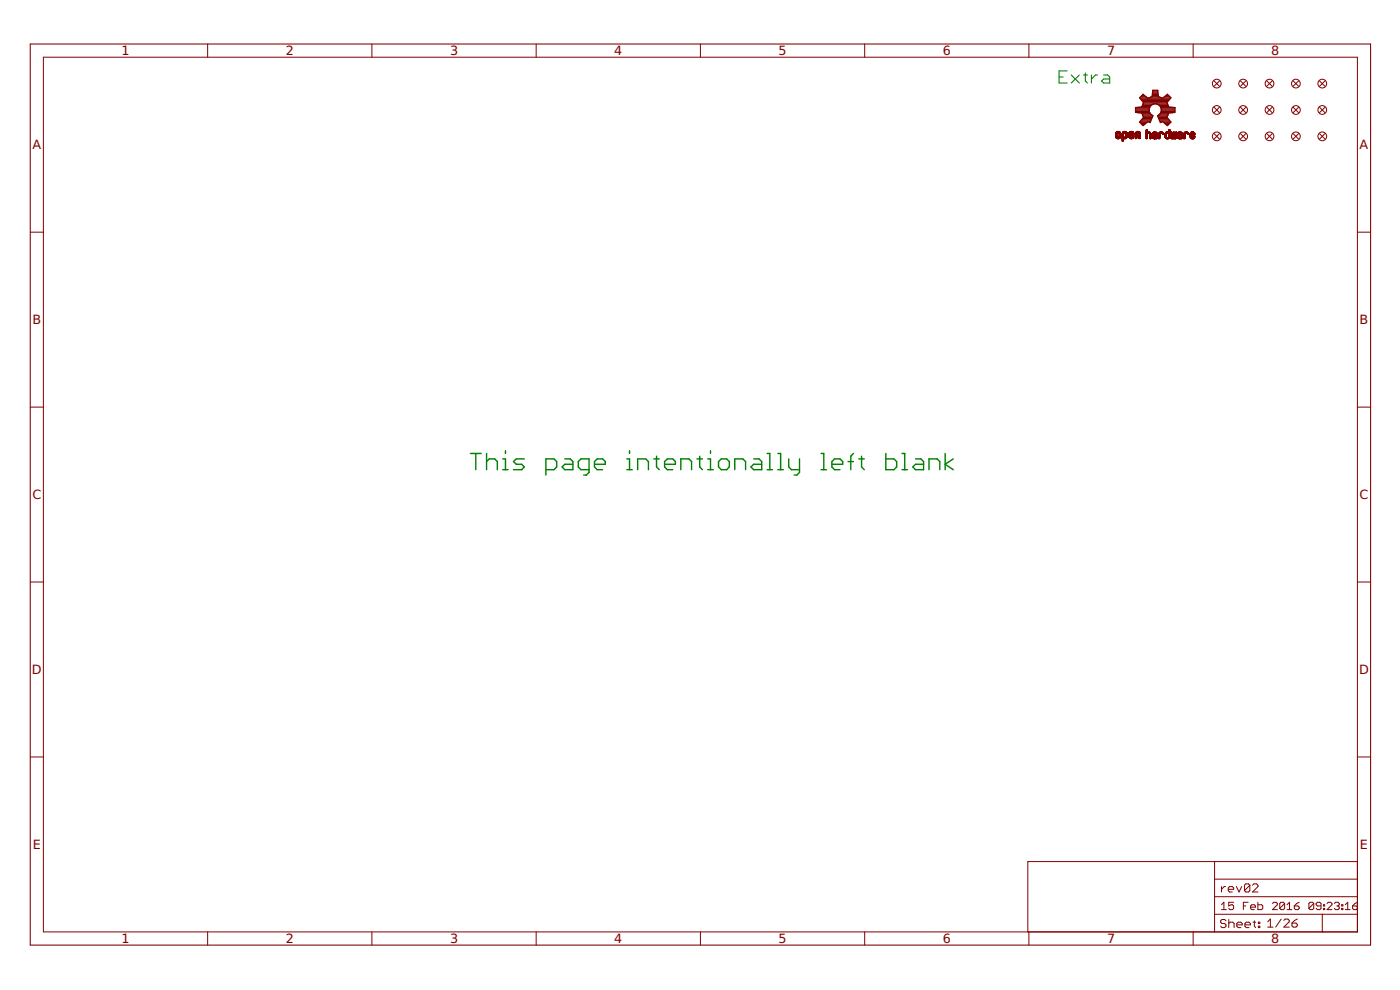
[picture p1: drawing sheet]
<svg xmlns="http://www.w3.org/2000/svg" width="420mm" height="297mm" viewBox="0 0 420 297" stroke-linecap="round" stroke-linejoin="round" font-family="sans-serif">
<defs><g id="words">
<g font-size="3.8" fill="#800000">
<text x="36.5" y="16.5">1</text>
<text x="85.8" y="16.5">2</text>
<text x="135.1" y="16.5">3</text>
<text x="184.3" y="16.5">4</text>
<text x="233.6" y="16.5">5</text>
<text x="282.9" y="16.5">6</text>
<text x="332.2" y="16.5">7</text>
<text x="381.5" y="16.5">8</text>
<text x="9.7" y="44.8">A</text>
<text x="408" y="44.8">A</text>
<text x="9.7" y="97.3">B</text>
<text x="408" y="97.3">B</text>
<text x="9.7" y="149.7">C</text>
<text x="408" y="149.7">C</text>
<text x="9.6" y="202.2">D</text>
<text x="407.9" y="202.2">D</text>
<text x="9.8" y="254.7">E</text>
<text x="408.1" y="254.7">E</text>
<text x="36.5" y="282.9">1</text>
<text x="85.8" y="282.9">2</text>
<text x="135.1" y="282.9">3</text>
<text x="184.3" y="282.9">4</text>
<text x="233.6" y="282.9">5</text>
<text x="282.9" y="282.9">6</text>
<text x="332.2" y="282.9">7</text>
<text x="381.5" y="282.9">8</text>
</g>
</g></defs>
<g fill="none" stroke="#800000" stroke-width=".3">
<path d="M13 17.2h394.4v262.4h-394.4zM62.3 13.2v4M111.6 13.2v4M160.9 13.2v4M210.2 13.2v4M259.5 13.2v4M308.8 13.2v4M358.1 13.2v4M334.9 39.8l1.4 .1M334.9 39.8h1.3M334.9 39.7h1.3M335 39.6h1.1"/>
<path d="M335.1 39.6h.9M335.2 39.5h.7M335.3 40h-.5M335.4 39.9h-.6M335.5 39.4h.2M335.7 39.9h.6M335.8 40h.5M336.9 39.8h1.3M337 39.7h1.2M337 39.6h1.1M337.1 39.6h.9M337.2 39.5h.7"/>
<path d="M337.3 40h-.5M337.4 39.9h-.6M337.4 39.4h.2M337.7 39.9h.6M337.8 40h.5M338.2 39.8l-1.3 .1M338.9 39.8h1.3M338.9 39.7h1.2M339 39.6h1.1M339.1 39.6h.9M339.2 39.5h.7M339.3 40h-.5"/>
<path d="M339.4 39.9h-.6M339.4 39.4h.2M339.7 39.9h.6M339.8 40h.5M340.2 39.8l-1.3 .1M340.8 39.9h1.4M340.9 39.8h1.3M340.9 39.7h1.2M341 39.6h1.1M341.1 39.6h.9M341.2 39.5h.7M341.2 40h-.4"/>
<path d="M341.4 39.9h-.6M341.4 39.4h.3M341.7 39.9h.5M341.8 40h.5M344 39.9h1.3M344 39.7l1.2 .1M344 39.7h1.1M344 39.6h1M344 39.5h.3M344 39.4h.3M344 39.3h.3M344 39.2h.3"/>
<path d="M344 39.1h.3M344 39h.3M344.1 38.9h.2M344.4 40h-.4M344.6 39.9h-.6M344.7 39.6h.1M344.8 39.9h.6M345 40h.4M346 39.9h1.2M346.1 39.8h1M346.2 39.7h.8M346.3 39.6h.6"/>
<path d="M346.3 40h-.4M346.5 39.9h-.5M346.5 39.6h.2M346.7 39.9h.5M346.8 40h.5M347.9 39.9h1.2M347.9 39.8h1.1M348 39.7h.9M348.1 39.6h.7M348.2 40h-.4M348.4 39.9h-.6M348.4 39.6h.1"/>
<path d="M348.6 39.9h.5M348.7 40h.4M349.8 39.8h1.3M349.9 39.7h1.2M350 39.6h1.1M350.1 40h-.4M350.3 39.9h-.6M350.3 39.6h.1M350.4 39.9h.7M350.6 40h.5M350.8 39.5h.3M350.8 39.4h.3"/>
<path d="M350.8 39.3h.3M350.8 39.2h.3M350.8 39.1h.3M350.8 39h.3M350.9 38.9h.1M351.1 39.8l-1.3 .1M351.3 40h.3M351.3 39.9h.3M351.3 39.8h.3M351.3 39.7h.3M351.4 39.7h.2M351.5 39.6h.1"/>
<path d="M352.1 40h.3M352.1 39.9h.3M352.1 39.8h.3M352.1 39.7h.3M352.2 39.6h.2M352.8 40h.3M352.8 39.9h.3M352.8 39.8h.3M352.8 39.7h.3M352.9 39.6h.2M353.6 39.8h1M353.7 39.7h.9"/>
<path d="M353.8 39.6h.6M353.9 40h-.4M354.1 39.9h-.6M354.1 39.6h.1M354.2 39.9h.6M354.4 40h.4M354.7 39.8l-1.2 .1M355.4 39.9h1.2M355.5 39.8h1M355.6 39.7h.8M355.7 39.6h.6M355.7 40h-.4"/>
<path d="M355.9 39.9h-.5M355.9 39.6h.2M356.1 39.9h.5M356.3 40h.4M357.4 39.8h1M357.4 39.7h.9M357.5 39.6h.7M357.6 40h-.4M357.8 39.9h-.5M357.8 39.6h.1M357.9 39.9h.6M358.1 40h.5"/>
<path d="M358.5 39.8l-1.2 .1M364.4 24.3l1.6 1.6M364.4 32.2l1.6 1.6M366 32.2l-1.6 1.6M366 24.3l-1.6 1.6M372.3 24.3l1.6 1.6M372.3 32.2l1.6 1.6M373.9 24.3l-1.6 1.6M373.9 32.2l-1.6 1.6M380.2 32.2l1.6 1.6M380.2 24.3l1.6 1.6M381.8 32.2l-1.6 1.6"/>
<path d="M381.8 24.3l-1.6 1.6M388.1 24.3l1.6 1.6M388.1 32.2l1.6 1.6M389.7 32.2l-1.6 1.6M389.7 24.3l-1.6 1.6M396 24.3l1.6 1.6M396 32.2l1.6 1.6M397.6 32.2l-1.6 1.6M397.6 24.3l-1.6 1.6M334.8 40.9l.5 .1M334.8 40.9h.4M334.8 40.8h.4"/>
<path d="M334.8 40.7h.4M334.8 40.6h.4M334.8 40.5h.4M334.8 40.4h.4M334.8 40.3h.4M334.8 40.2h.4M334.8 41.1h.6M334.8 41l.5 .1M334.9 41.2h.6M334.9 41.2h1.3M335 41.4h1.1M335.1 41.5h1"/>
<path d="M335.2 41.5h.8M335.2 40.1h-.4M335.2 40l-.4 .1M335.4 41.6h.3M335.9 41.1h.4M335.9 41h.4M335.9 40h.4M335.9 40.9h.4M335.9 40.8h.4M335.9 40.7h.4M335.9 40.6h.4M335.9 40.5h.4"/>
<path d="M335.9 40.4h.4M335.9 40.3h.4M335.9 40.2h.4M335.9 40.1h.4M336.2 41.3h-1.3M336.3 41.2h-.6M336.3 41.1h-.5M336.8 42.1h.4M336.8 42h.4M336.8 41.9h.4M336.8 41.8h.4M336.8 41.7h.4"/>
<path d="M336.8 41.3h1.4M336.8 41.2h1.4M336.8 41.2h.6M336.8 41.1h.5M336.8 41l.5 .1M336.8 40.9l.4 .1M336.8 40.9h.4M336.8 40.8h.4M336.8 40.7h.4M336.8 40.6h.4M336.8 40.5h.4M336.8 40.4h.4"/>
<path d="M336.8 40.3h.4M336.8 40.2h.4M336.8 40h.4M336.8 42.4h.1M337.1 42.3h-.3M337.2 42.2l-.4 .1M337.2 41.6h-.4M337.2 40.1h-.4M337.4 41.6h.3M337.9 41h.4M337.9 40h.4M337.9 40.9h.4"/>
<path d="M337.9 40.8h.4M337.9 40.7h.4M337.9 40.6h.4M337.9 40.5h.4M337.9 40.4h.4M337.9 40.3h.4M337.9 40.2h.4M337.9 40.1h.4M337.9 41.5l-1.1 .1M338.1 41.5h-1.3M338.1 41.4h-1.3M338.3 41.2h-.6"/>
<path d="M338.3 41.1h-.5M338.3 41l-.5 .1M338.8 41.1h.5M338.8 41l.4 .1M338.8 40.9l.4 .1M338.8 40.4h1.5M338.8 40.3h.4M338.8 40h.4M338.8 41.2h.6M338.9 41.2h1.3M338.9 41.3h1.2M339 41.4h1.1"/>
<path d="M339 41.5h1M339.1 41.5h.8M339.2 40.2h-.4M339.2 40.1l-.4 .1M339.2 40.9h-.4M339.3 40.4h1M339.4 41.6h.3M339.4 40.8l-.6 .1M339.4 40.3h.9M339.6 40.7h-.8M339.7 40.2h.6M339.7 40.6l-.9 .1"/>
<path d="M339.8 41.1h.5M339.8 40.2h.5M339.9 41h.4M339.9 40.9h.4M339.9 40.8h.4M339.9 40.6h-1.1M340 40.8h.3M340.1 40.5h-1.3M340.2 40.7h.1M340.2 41.2h-.5M340.7 41.4h.5M340.7 41.3h.5"/>
<path d="M340.7 41.2h.5M340.7 41.1h.5M340.7 41h.5M340.7 40.9h.5M340.7 40.8h.5M340.7 40.7h.5M340.7 40.6h.5M340.7 40.5h.5M340.7 40.4h.5M340.7 40.3h.5M340.7 40.2h.5M340.7 40.1h.5"/>
<path d="M340.8 41.6h.1M341.1 41.5l-.4 .1M341.1 41.5h-.4M341.2 40l-.4 .1M341.9 41.4h.4M341.9 41.3h.4M341.9 41.2h.4M341.9 41.1h.4M341.9 41h.4M341.9 40.9h.4M341.9 40.8h.4M341.9 40.7h.4"/>
<path d="M341.9 40.6h.4M341.9 40.5h.4M341.9 40.4h.4M341.9 40.3h.4M341.9 40.2h.4M341.9 40.1h.4M341.9 40h.4M342.2 41.5l-.3 .1M342.3 41.5h-.4M344 41.4h.3M344 41.3h.3M344 41.2h.3"/>
<path d="M344 41.1h.3M344 41h.3M344 40.9h.3M344 40.8h.3M344 40.7h.3M344 40.6h.3M344 40.5h.3M344 40.4h.3M344 40.3h.3M344 40.1h.3M344.1 41.6h-.1M344.3 41.5l-.3 .1"/>
<path d="M344.3 41.5h-.3M344.3 40.2h-.3M344.4 40l-.4 .1M345 40l.4 .1M345.1 40.1h.3M345.1 41.5h.3M345.1 41.4h.3M345.1 41.3h.3M345.1 41.2h.3M345.1 41.1h.3M345.1 41h.3M345.1 40.9h.3"/>
<path d="M345.1 40.8h.3M345.1 40.7h.3M345.1 40.6h.3M345.1 40.5h.3M345.1 40.4h.3M345.1 40.3h.3M345.1 40.2h.3M345.2 41.6h-.1M345.4 41.5l-.3 .1M345.9 41.2l.4 .1M345.9 41.2h.3M345.9 41.1h.3"/>
<path d="M345.9 40.2h.3M345.9 41.3l.5 .1M345.9 40.4h.1M345.9 41.4h.9M346 41.5h.8M346.1 41.5h.7M346.1 40.3l-.2 .1M346.2 40.3h-.3M346.2 41l-.3 .1M346.2 40.6h1.1M346.2 40.1l-.3 .1M346.2 41.6h.6"/>
<path d="M346.2 40.1h-.3M346.3 40.9l-.4 .1M346.4 40.9h-.5M346.4 40.5h.9M346.5 41.7h.1M346.5 41.4h.3M346.5 40.5h.8M346.6 40.8l-.7 .1M346.8 40.4h.5M346.8 40.7l-.8 .1M346.9 40.3h.4M346.9 40l.4 .1"/>
<path d="M347 40.1l.3 .1M347 41.6h.1M347 41.5h.3M347 41.4h.3M347 41.3h.3M347 41.2h.3M347 41.1h.3M347 41h.3M347 40.9h.3M347 40.8h.3M347 40.7h.3M347 40.2h.3"/>
<path d="M347.3 41.5l-.3 .1M347.3 40.6l-1.2 .1M347.8 41.5h.3M347.8 41.4h.3M347.8 41.3h.3M347.8 41.2h.3M347.8 41.1h.3M347.8 41h.3M347.8 40.9h.3M347.8 40.8h.3M347.8 40.7h.3M347.8 40.6h.3"/>
<path d="M347.8 40.5h.3M347.8 40.4h.3M347.8 40.3h.3M347.9 41.6h-.1M348.1 41.5l-.3 .1M348.1 40.2h-.3M348.1 40.1l-.3 .1M348.1 40l-.3 .1M348.8 40h.3M348.8 40.1h.4M348.9 40.2h.3M348.9 40.3h.3"/>
<path d="M349 40.3l-.1 .1M349.6 41h.3M349.6 40.9h.3M349.6 40.8h.3M349.6 40.7h.3M349.6 40.6h.3M349.6 40.5h.3M349.6 40.4h.3M349.6 40.3h.3M349.6 40.2h.3M349.7 41.2h.3M349.7 41.1h.3"/>
<path d="M349.7 41.2l.4 .1M349.7 41.3l.6 .1M349.8 41.4h1.1M349.8 41.5h1.1M349.9 41.5h.9M350 40.1l-.3 .1M350 40l-.3 .1M350.1 41.6h.5M350.3 41.7h.1M350.7 40h.4M350.7 40.1h.4M350.8 41h.3"/>
<path d="M350.8 40.9h.3M350.8 40.8h.3M350.8 40.7h.3M350.8 40.6h.3M350.8 40.5h.3M350.8 40.4h.3M350.8 40.3h.3M350.8 40.2h.3M351 41.3l-.6 .1M351 41.3h-.4M351 41.2h-.3M351.1 41.1h-.4"/>
<path d="M351.3 41.1h.4M351.3 41h.3M351.3 40.9h.3M351.3 40.8h.3M351.3 40.7h.3M351.3 40.6h.3M351.3 40.5h.3M351.3 40.4h.3M351.3 40.3h.3M351.3 40.2h.3M351.3 40.1h.3M351.4 41.2h.3"/>
<path d="M351.4 41.3h1.7M351.4 41.4h1.7M351.5 41.5h1.5M351.6 41.6h.5M351.9 41.7h.1M352 41.3h.4M352.1 41.2h.3M352.1 41.1h.3M352.1 41h.3M352.1 40.9h.3M352.1 40.8h.3M352.1 40.7h.3"/>
<path d="M352.1 40.6h.3M352.1 40.5h.3M352.1 40.4h.3M352.1 40.3h.3M352.1 40.2h.3M352.1 40.1h.3M352.7 41.3h.4M352.8 41.2h.3M352.8 41.1h.3M352.8 41h.3M352.8 40.9h.3M352.8 40.8h.3"/>
<path d="M352.8 40.7h.3M352.8 40.6h.3M352.8 40.5h.3M352.8 40.4h.3M352.8 40.3h.3M352.8 40.2h.3M352.8 40.1h.3M352.8 41.6h-.4M353 41.5h-1.5M353.4 41.2h.3M353.4 41.1h.3M353.4 41h.3"/>
<path d="M353.4 41.2l.4 .1M353.4 40.4h.1M353.4 40.2h.3M353.4 40.1h.3M353.4 41.3l.9 .1M353.5 41.4h.8M353.5 41.5h.8M353.6 40.3l-.2 .1M353.6 41.5h.8M353.7 40.3h-.3M353.7 40.6h1.1M353.8 41.6h.5"/>
<path d="M353.8 40l-.4 .1M353.8 40.9l-.4 .1M353.9 40.9h-.5M353.9 40.5h.9M354.1 40.5h.7M354.1 40.8l-.6 .1M354.3 40.4h.5M354.3 40.7h-.8M354.4 40.3h.4M354.5 40h.3M354.5 40.1h.3M354.5 41.5h.3"/>
<path d="M354.5 41.4h.3M354.5 41.3h.3M354.5 41.2h.3M354.5 41.1h.3M354.5 41h.3M354.5 40.9h.3M354.5 40.8h.3M354.5 40.7h.3M354.5 40.2h.3M354.7 41.6h-.2M354.8 41.5l-.3 .1M354.8 40.6l-1.2 .1"/>
<path d="M355.3 41.5h.3M355.3 41.4h.3M355.3 41.3h.3M355.3 41.2h.3M355.3 41.1h.3M355.3 41h.3M355.3 40.9h.3M355.3 40.8h.3M355.3 40.7h.3M355.3 40.6h.3M355.3 40.5h.3M355.3 40.4h.3"/>
<path d="M355.3 40.3h.3M355.3 40.2h.3M355.4 41.6h-.1M355.6 41.5l-.3 .1M355.6 40.1l-.3 .1M355.7 40l-.4 .1M356.3 40l.4 .1M356.4 40.2h.3M356.4 40.1h.3M356.6 40.3l-.2 .1M356.7 40.3h-.3M357.2 41.1h.3"/>
<path d="M357.2 41l.3 .1M357.2 40.6h1.2M357.2 40.5h.3M357.2 40.4h.3M357.2 40.3h.3M357.2 40.2h.3M357.2 41.2h.4M357.2 41.2l.5 .1M357.3 41.3l.6 .1M357.3 41.4h1.2M357.4 41.5h1M357.4 41.5h.9"/>
<path d="M357.5 40.2h-.3M357.5 40.9l-.3 .1M357.5 40l-.3 .1M357.6 41.6h.6M357.6 40.9h-.4M357.8 41.7h.1M357.9 40.8l-.7 .1M358 40.4h.6M358 40.7l-.8 .1M358.1 40.3h.5M358.2 40.6l-1 .1M358.2 41.2h.4"/>
<path d="M358.2 40h.4M358.2 41.1h.4M358.2 40.1l.4 .1M358.3 41h.3M358.3 40.2h.3M358.3 40.9h.3M358.5 40.9h.1M358.5 41.3l-.6 .1M358.5 40.5h-.9M358.5 41.2l-.4 .1M358.6 40.4l-.8 .1M364.4 40.1l1.6 1.6"/>
<path d="M366 40.1l-1.6 1.6M372.3 40.1l1.6 1.6M373.9 40.1l-1.6 1.6M380.2 40.1l1.6 1.6M381.8 40.1l-1.6 1.6M388.1 40.1l1.6 1.6M389.7 40.1l-1.6 1.6M396 40.1l1.6 1.6M397.6 40.1l-1.6 1.6M9.1 69.7h3.9M407.4 69.7h3.9M9.1 122.2h3.9"/>
<path d="M407.4 122.2h3.9M9.1 174.6h3.9M407.4 174.6h3.9M9.1 227.1h3.9M407.4 227.1h3.9M364.5 258.5v21.1M407.4 258.5h-98.9v21.1M62.3 279.6v4M111.6 279.6v4M160.9 279.6v4M210.2 279.6v4M259.5 279.6v4"/>
<path d="M308.8 279.6v4M358.1 279.6v4M364.5 274.3h42.9M364.5 269h42.9M364.5 263.8h42.9M366.6 266v1.6M366.6 271.5l.7-.8v2.2M366.6 272.9h1.4M367.8 266h-.4l-.8 .8M367.9 276.3l-.4-.4h-.8l-.4 .4v.4l.4 .4h.8l.4 .4v.4l-.4 .4h-.8l-.4-.4M368.6 266.8h1.6v-.4l-.4-.4h-.8l-.4 .4v.8l.4 .4h.8M368.8 275.9v2.4"/>
<path d="M368.8 277.1l.4-.4h.8l.4 .4v1.2M370.2 270.7h-1.4v1.1l.7-.3h.4l.3 .3v.8l-.3 .3h-.8l-.3-.3M371.1 266l.8 1.6 .8-1.6M371.2 277.5h1.6v-.4l-.4-.4h-.8l-.4 .4v.8l.4 .4h.8M373.1 271.8h.8M373.6 277.5h1.6v-.4l-.4-.4h-.8l-.4 .4v.8l.4 .4h.8M374.6 270.7h-1.5v2.2M375.1 265.6v1.6l-.4 .4h-.8l-.4-.4M375.1 265.6l-.4-.4h-.8l-.4 .4v1.6M375.1 265.6l-1.6 1.6M375.3 272.2h1.5v-.4l-.4-.3h-.7l-.4 .3v.8l.4 .3h.7M375.9 265.6l.4-.4h.8l.4 .4v.4l-1.6 1.6h1.6"/>
<path d="M376 276.7h.9M376.4 276.3v1.6l.5 .4M377.5 270.7v2.2h1.1l.4-.3v-.8l-.4-.3h-1.1M377.7 276.7h.4v.4h-.4zM377.7 277.9h.4v.4h-.4zM380.4 276.6l.9-.8v2.4M380.4 278.2h1.7M381.9 271.1l.3-.4h.8l.3 .4v.4l-1.4 1.4h1.4M384.5 275.8l-1.6 2.4M385.3 276.2l.4-.4h.8l.4 .4v.4l-1.6 1.6h1.6M385.5 271.1v1.5l-.3 .3h-.8l-.3-.3M385.5 271.1l-.3-.4h-.8l-.3 .4v1.5"/>
<path d="M385.5 271.1l-1.4 1.5M386.2 272.9h1.5M386.2 271.5l.8-.8v2.2M387.7 277h1.2l.4 .4v.4l-.4 .4h-.8l-.4-.4zM388.4 271.8h1.1l.4 .4v.4l-.4 .3h-.7l-.4-.3zM389.3 275.8l-.8 .4-.8 .8M389.9 270.7l-.7 .4-.8 .7M394.3 271.1v1.5l-.4 .3h-.7l-.4-.3M394.3 271.1l-.4-.4h-.7l-.4 .4v1.5M394.3 271.1l-1.5 1.5M396.5 271.8h-1.1l-.4-.3v-.4l.4-.4h.7l.4 .4v1.5l-.4 .3h-.7l-.4-.3M396.8 274.3v5.3"/>
<path d="M397.2 272.6h.4v.3h-.4zM397.2 271.5h.4v.3h-.4zM398.3 271.1l.3-.4h.8l.3 .4v.4l-1.4 1.4h1.4M400.5 271.1l.3-.4h.8l.3 .4v.4l-.3 .3M401.2 271.8h.4M401.6 271.8l.3 .4v.4l-.3 .3h-.8l-.3-.3M402.7 272.6h.3v.3h-.3zM402.7 271.5h.3v.3h-.3zM403.7 272.9h1.5M403.7 271.5l.8-.8v2.2M405.9 271.8v.8l.4 .3h.7l.4-.3M405.9 271.8h1.1l.4 .4"/>
<path d="M407.4 270.7l-.7 .4-.8 .7"/>
<circle cx="365.2" cy="25.1" r="1.31"/>
<circle cx="365.2" cy="33" r="1.31"/>
<circle cx="373.1" cy="33" r="1.31"/>
<circle cx="373.1" cy="25.1" r="1.31"/>
<circle cx="381" cy="33" r="1.31"/>
<circle cx="381" cy="25.1" r="1.31"/>
<circle cx="388.9" cy="33" r="1.31"/>
<circle cx="388.9" cy="25.1" r="1.31"/>
<circle cx="396.8" cy="25.1" r="1.31"/>
<circle cx="396.8" cy="33" r="1.31"/>
<circle cx="365.2" cy="40.9" r="1.31"/>
<circle cx="373.1" cy="40.9" r="1.31"/>
<circle cx="381" cy="40.9" r="1.31"/>
<circle cx="388.9" cy="40.9" r="1.31"/>
<circle cx="396.8" cy="40.9" r="1.31"/>
</g>
<path d="M9.1 13.2h402.2v270.4h-402.2z" fill="none" stroke="#800000" stroke-width=".32"/>
<g fill="none" stroke="#800000" stroke-width=".4">
<path d="M340.8 33.4h4.1M340.8 33h4M340.8 32.7h4.1M340.8 32.3h4.2M341.4 33.8h3.6M342.1 36.7h2.2M342.1 29.4h2.3M342.3 36.3h3M342.3 29h1.7M342.4 29.8h8.6M342.4 37.1h1.4M342.6 36h2.9"/>
<path d="M342.7 30.1h8M342.7 28.7h.8M342.8 32h2.4M342.8 37.4h.6M342.8 34.1h2.4M342.9 35.6h2.7M342.9 31.6h2.6M342.9 34.5h2.8M343 30.5h7.4M343 31.2l-.3 .9-1.9 .2v1.4l1.9 .2 .5 1.3-1.2 1.4 1 1.1 1.6-1.3 .5 .4 .9-2.1-.8-.6M343 31.2h3.1M343 28.3l1.6 1.2 1.2-.5 .2-1.9h1.4l.2 1.9 1.3 .5 1.5-1.2"/>
<path d="M343 28.3l-1 1 1.2 1.5M343 28.3h.1M343.1 34.9h2.8M343.2 35.2h2.6M343.2 30.9h7M343.2 30.8l-.2 .4M344.8 29.4h3.9M344.8 33l.4 1.1M344.9 32.7l-.1 .3M344.9 32.7a1.85 1.85 0 0 1 1.8-1.6 1.85 1.85 0 0 1 1.8 1.6M345 36.7h.2M345.7 29h2"/>
<path d="M345.8 28.7h1.8M345.9 28.3h1.7M345.9 28h1.6M345.9 27.6h1.6M346 27.2h1.5M347.3 31.2h3.1M347.5 34.9h2.8M347.6 35.2h2.6M347.8 34.5h2.7M347.8 35.6h2.7M347.9 31.6h2.6M347.9 36h2.9"/>
<path d="M348.1 36.3h3M348.1 34.1h2.5M348.2 36.7h.2M348.2 32h2.4M348.4 33.8h3.6M348.4 32.3h4.2M348.5 33.4h4.1M348.5 32.7l.1 .3M348.5 32.7h4.1M348.6 33l-.5 1.2M348.6 33h4M349 29.4h2.3"/>
<path d="M349.2 36.7h2.1M349.5 29h1.6M349.6 37.1h1.4M349.9 28.7h.8M350.1 37.4h.5M350.2 30.8l.2 .4M350.4 28.3l1 1-1.2 1.5M350.4 28.3h.1M350.4 31.2l.3 .9 1.9 .2v1.4l-1.9 .2-.5 1.3 1.2 1.4-1 1.1-1.5-1.3-.6 .4-.9-2.1 .7-.5"/>
</g>
<path d="M317.8 23.1h1.3M320.3 21.3h-2.5v3.6h2.5M321.5 22.5l2.4 2.4M323.9 22.5l-2.4 2.4M325.1 22.5h1.2M325.7 21.9v2.4l.6 .6M327.6 22.5v2.4M329.4 22.5h-.6l-1.2 1.2M331.2 22.5h1.2l.6 .6v1.8h-1.8l-.6-.6 .6-.6h1.8" fill="none" stroke="#008000" stroke-width=".32"/>
<g fill="none" stroke="#008000" stroke-width=".42">
<path d="M141.2 136.1h3.2M142.8 136.1v4.8M146 136.1v4.8M146 138.5l.8-.8h1.7l.8 .8v2.4M150.9 137.7h.8v3.2M151.7 135.3v.8M157.4 137.7h-2.5l-.8 .8 .8 .8h1.6l.9 .8-.9 .8h-2.4M169.5 137.7h1.6l.8 .8v2.4h-2.4l-.8-.8 .8-.8h2.4M178.4 139.3h3.3v-.8l-.9-.8h-1.6l-.8 .8v1.6l.8 .8h1.6M188.1 137.7h.8v3.2M188.9 135.3v.8M196.2 137.7h1.6"/>
<path d="M197 136.9v3.2l.8 .8M199.5 139.3h3.2v-.8l-.8-.8h-1.6l-.8 .8v1.6l.8 .8h1.6M209.2 137.7h1.6M210 136.9v3.2l.8 .8M212.4 137.7h.8v3.2M213.2 135.3v.8M215.6 138.5l.9-.8h1.6l.8 .8v1.6l-.8 .8h-1.6l-.9-.8zM226.2 137.7h1.6l.8 .8v2.4h-2.4l-.8-.8 .8-.8h2.4M230.2 136.1h.8v4.8M233.5 136.1h.8v4.8M236.7 137.7v2.4l.8 .8h2.4M239.9 137.7v4l-.8 .8h-.8"/>
<path d="M246.4 136.1h.8v4.8M249.7 139.3h3.2v-.8l-.8-.8h-1.6l-.8 .8v1.6l.8 .8h1.6M254.5 138.5h1.6M256.1 136.1l-.8 .8v4M257.7 137.7h1.7M258.6 136.9v3.2l.8 .8M265.9 136.1v4.8h2.4l.8-.8v-1.6l-.8-.8h-2.4M270.7 136.1h.8v4.8M274.8 137.7h1.6l.8 .8v2.4h-2.4l-.9-.8 .9-.8h2.4M283.7 136.1v4.8M286.1 137.7l-2.4 1.6 2.4 1.6M150.9 140.9h1.6"/>
<path d="M163.8 140.9h2.5l.8-.8v-1.6l-.8-.8h-2.5v4.8M176.8 140.9h-2.4l-.9-.8v-1.6l.9-.8h2.4v4l-.8 .8h-.8M188.1 140.9h1.6M191.4 140.9v-3.2h2.4l.8 .8v2.4M204.3 140.9v-3.2h2.5l.8 .8v2.4M212.4 140.9h1.6M220.5 140.9v-3.2h2.4l.9 .8v2.4M230.2 140.9h1.6M233.5 140.9h1.6M246.4 140.9h1.6M270.7 140.9h1.6M278.8 140.9v-3.2h2.4l.8 .8v2.4"/>
</g>
<use href="#words"/>
</svg>
